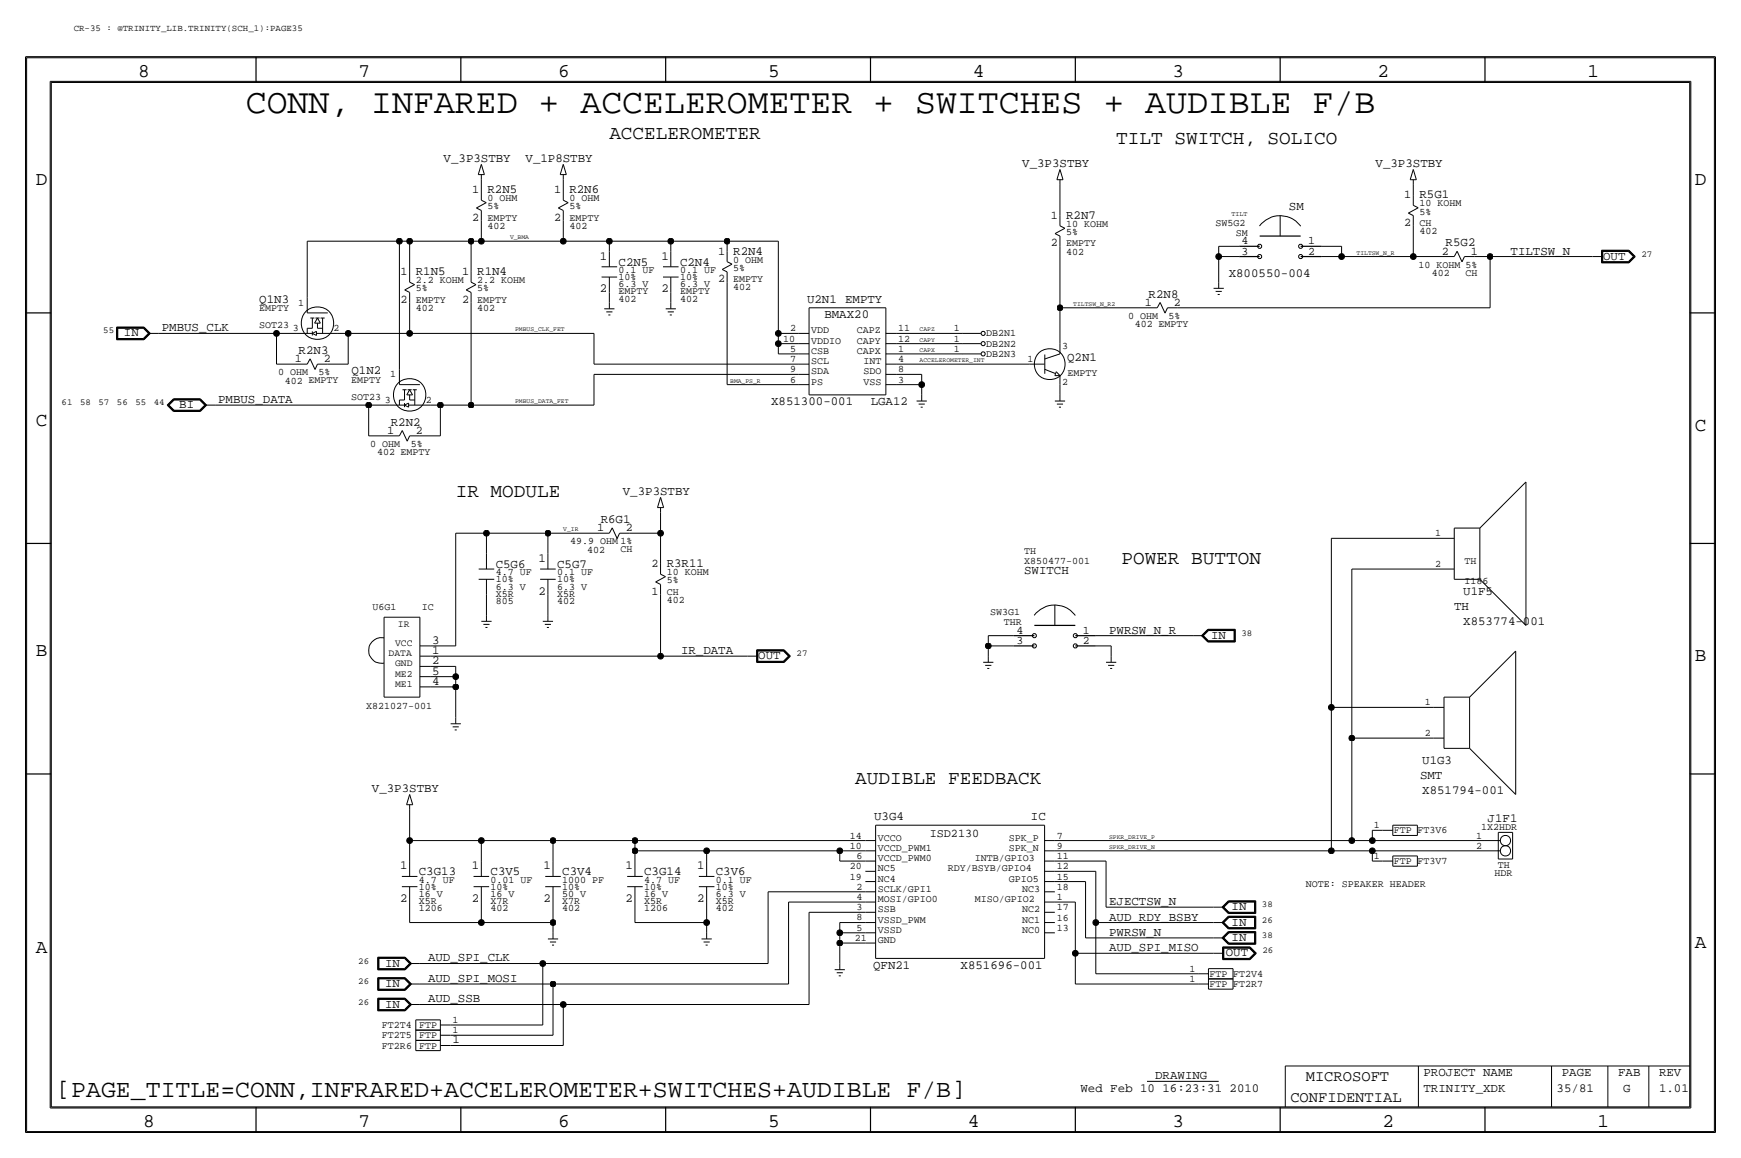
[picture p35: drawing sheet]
<svg xmlns="http://www.w3.org/2000/svg" width="432mm" height="287mm" viewBox="0 0 432 287" stroke-linecap="round" stroke-linejoin="round" font-family="sans-serif">
<defs><g id="words">
<text font-size="8.6" x="61" y="28">CONN, INFARED + ACCELEROMETER + SWITCHES + AUDIBLE F/B</text>
<text font-size="6.2" x="14" y="271.9">[PAGE_TITLE=CONN,INFRARED+ACCELEROMETER+SWITCHES+AUDIBLE F/B]</text>
<g font-size="4.8">
<text x="34.3" y="19.1">8</text>
<text x="88.9" y="19.1">7</text>
<text x="138.4" y="19.1">6</text>
<text x="190.5" y="19.1">5</text>
<text x="241.3" y="19.1">4</text>
<text x="290.8" y="19.1">3</text>
<text x="341.6" y="19.1">2</text>
<text x="393.7" y="19.1">1</text>
<text x="151.1" y="34.4">ACCELEROMETER</text>
<text x="276.9" y="35.7">TILT SWITCH, SOLICO</text>
<text x="8.9" y="45.8">D</text>
<text x="420.4" y="45.8">D</text>
<text x="8.9" y="105.5">C</text>
<text x="420.4" y="106.8">C</text>
<text x="113" y="123.3">IR MODULE</text>
<text x="278.1" y="139.8">POWER BUTTON</text>
<text x="8.9" y="162.7">B</text>
<text x="420.4" y="163.9">B</text>
<text x="212.1" y="194.4">AUDIBLE FEEDBACK</text>
<text x="8.9" y="236.3">A</text>
<text x="420.4" y="235.1">A</text>
<text x="35.5" y="279.5">8</text>
<text x="88.9" y="279.5">7</text>
<text x="138.4" y="279.5">6</text>
<text x="190.5" y="279.5">5</text>
<text x="240" y="279.5">4</text>
<text x="290.8" y="279.5">3</text>
<text x="342.9" y="279.5">2</text>
<text x="396.2" y="279.5">1</text>
</g>
<g font-size="3.8">
<text x="323.9" y="268.1">MICROSOFT</text>
<text x="320" y="273.2">CONFIDENTIAL</text>
</g>
<g font-size="3.1">
<text x="110" y="40.1">V_3P3STBY</text>
<text x="130.4" y="40.1">V_1P8STBY</text>
<text x="253.5" y="41.4">V_3P3STBY</text>
<text x="341.2" y="41.4">V_3P3STBY</text>
<text x="120.9" y="47.9">R2N5</text>
<text x="141.2" y="47.9">R2N6</text>
<text x="319.7" y="52.2">SM</text>
<text x="352" y="49.1">R5G1</text>
<text x="264.4" y="54.2">R2N7</text>
<text x="148.8" y="64.4">1</text>
<text x="153.4" y="65.9">C2N5</text>
<text x="164" y="64.4">1</text>
<text x="168.7" y="65.9">C2N4</text>
<text x="181.9" y="63.1">R2N4</text>
<text x="358.5" y="61.1">R5G2</text>
<text x="374.7" y="63.1">TILTSW_N</text>
<text x="397.6" y="64.4">OUT</text>
<text x="103.1" y="68.2">R1N5</text>
<text x="118.4" y="68.2">R1N4</text>
<text x="304.8" y="68.7">X800550-004</text>
<text x="64.3" y="75">Q1N3</text>
<text x="148.8" y="72.5">2</text>
<text x="164" y="72.5">2</text>
<text x="200.2" y="75">U2N1 EMPTY</text>
<text x="284.9" y="73.8">R2N8</text>
<text x="30.7" y="83.4">IN</text>
<text x="40.1" y="82.1">PMBUS_CLK</text>
<text x="204.5" y="78.8">BMAX20</text>
<text x="74.1" y="87.7">R2N3</text>
<text x="264.7" y="89.5">Q2N1</text>
<text x="87.2" y="92.8">Q1N2</text>
<text x="44.4" y="101.2">BI</text>
<text x="54.1" y="99.9">PMBUS_DATA</text>
<text x="191.3" y="100.4">X851300-001</text>
<text x="216" y="100.4">LGA12</text>
<text x="96.9" y="105.5">R2N2</text>
<text x="154.5" y="122.6">V_3P3STBY</text>
<text x="149" y="129.6">R6G1</text>
<text x="122.9" y="140.8">C5G6</text>
<text x="133.6" y="139.3">1</text>
<text x="138.2" y="140.8">C5G7</text>
<text x="165.4" y="140.6">R3R11</text>
<text x="254" y="142.3">SWITCH</text>
<text x="133.6" y="147.4">2</text>
<text x="362.9" y="147.4">U1F5</text>
<text x="360.6" y="151.2">TH</text>
<text x="362.9" y="155">X853774-001</text>
<text x="107.2" y="159.6">3</text>
<text x="275.1" y="157.1">PWRSW_N_R</text>
<text x="300.4" y="158.3">IN</text>
<text x="107.2" y="167.2">5</text>
<text x="107.2" y="164.7">2</text>
<text x="107.2" y="162.2">1</text>
<text x="168.9" y="162.2">IR_DATA</text>
<text x="188.1" y="163.4">OUT</text>
<text x="107.2" y="169.8">4</text>
<text x="352.8" y="189.3">U1G3</text>
<text x="92.3" y="196.3">V_3P3STBY</text>
<text x="352.2" y="193.1">SMT</text>
<text x="352.8" y="197">X851794-001</text>
<text x="216.8" y="203.3">U3G4</text>
<text x="255.7" y="203.3">IC</text>
<text x="369" y="203.8">J1F1</text>
<text x="99.3" y="215.5">1</text>
<text x="117" y="215.5">1</text>
<text x="134.8" y="215.5">1</text>
<text x="155.1" y="215.5">1</text>
<text x="172.9" y="215.5">1</text>
<text x="103.9" y="217">C3G13</text>
<text x="121.7" y="217">C3V5</text>
<text x="139.4" y="217">C3V4</text>
<text x="159.8" y="217">C3G14</text>
<text x="177.5" y="217">C3V6</text>
<text x="99.3" y="223.6">2</text>
<text x="117" y="223.6">2</text>
<text x="134.8" y="223.6">2</text>
<text x="155.1" y="223.6">2</text>
<text x="172.9" y="223.6">2</text>
<text x="275.1" y="224.4">EJECTSW_N</text>
<text x="305.5" y="225.7">IN</text>
<text x="275.1" y="228.2">AUD_RDY_BSBY</text>
<text x="275.1" y="232">PWRSW_N</text>
<text x="305.5" y="229.5">IN</text>
<text x="305.5" y="233.3">IN</text>
<text x="95.5" y="239.6">IN</text>
<text x="106.2" y="238.4">AUD_SPI_CLK</text>
<text x="275.1" y="235.8">AUD_SPI_MISO</text>
<text x="304" y="237.1">OUT</text>
<text x="95.5" y="244.7">IN</text>
<text x="106.2" y="243.4">AUD_SPI_MOSI</text>
<text x="216.6" y="240.1">QFN21</text>
<text x="238.3" y="240.1">X851696-001</text>
<text x="95.5" y="249.8">IN</text>
<text x="106.2" y="248.5">AUD_SSB</text>
<text x="112.3" y="258.7">1</text>
<text x="286.5" y="267.6">DRAWING</text>
<text x="353.1" y="266.8">PROJECT NAME</text>
<text x="387.3" y="266.8">PAGE</text>
<text x="401.3" y="266.8">FAB</text>
<text x="411.5" y="266.8">REV</text>
<text x="268" y="270.6">Wed Feb 10 16:23:31 2010</text>
<text x="353.1" y="270.6">TRINITY_XDK</text>
<text x="386.1" y="270.6">35/81</text>
<text x="402.6" y="270.6">G</text>
<text x="411.5" y="270.6">1.01</text>
</g>
<g font-size="2.9">
<text x="117.1" y="47.9">1</text>
<text x="137.5" y="47.9">1</text>
<text x="348.3" y="49.1">1</text>
<text x="117.1" y="54.7">2</text>
<text x="137.5" y="54.7">2</text>
<text x="260.7" y="54.2">1</text>
<text x="348.3" y="56">2</text>
<text x="178.1" y="63.1">1</text>
<text x="260.7" y="61.1">2</text>
<text x="307.9" y="60.6">4</text>
<text x="307.9" y="63.1">3</text>
<text x="324.5" y="63.1">2</text>
<text x="324.5" y="60.6">1</text>
<text x="357.6" y="63.1">2</text>
<text x="364.8" y="63.1">1</text>
<text x="99.4" y="68.2">1</text>
<text x="114.6" y="68.2">1</text>
<text x="178.1" y="70">2</text>
<text x="99.4" y="75">2</text>
<text x="114.6" y="75">2</text>
<text x="284" y="75.8">1</text>
<text x="291.1" y="75.8">2</text>
<text x="73.1" y="89.8">1</text>
<text x="80.3" y="89.8">2</text>
<text x="96" y="107.5">1</text>
<text x="103.2" y="107.5">2</text>
<text x="148.1" y="131.7">1</text>
<text x="155.2" y="131.7">2</text>
<text x="161.6" y="140.6">2</text>
<text x="161.6" y="147.4">1</text>
<text x="252.1" y="157.1">4</text>
<text x="252.1" y="159.6">3</text>
<text x="268.6" y="159.6">2</text>
<text x="268.6" y="157.1">1</text>
<text x="230.6" y="207.5">ISD2130</text>
</g>
<g font-size="2.5">
<text x="120.9" y="49.9">0 OHM</text>
<text x="120.9" y="51.9">5%</text>
<text x="141.2" y="49.9">0 OHM</text>
<text x="141.2" y="51.9">5%</text>
<text x="352" y="53.2">5%</text>
<text x="352" y="51.2">10 KOHM</text>
<text x="120.9" y="54.7">EMPTY</text>
<text x="120.9" y="56.7">402</text>
<text x="141.2" y="56.7">402</text>
<text x="141.2" y="54.7">EMPTY</text>
<text x="264.4" y="58.3">5%</text>
<text x="264.4" y="56.2">10 KOHM</text>
<text x="301.5" y="56">SW5G2</text>
<text x="306.5" y="58.5">SM</text>
<text x="352" y="58">402</text>
<text x="352" y="56">CH</text>
<text x="181.9" y="65.1">0 OHM</text>
<text x="264.4" y="63.1">402</text>
<text x="264.4" y="61.1">EMPTY</text>
<text x="103.1" y="70.2">2.2 KOHM</text>
<text x="118.4" y="70.2">2.2 KOHM</text>
<text x="153.4" y="71.2">6.3 V</text>
<text x="153.4" y="67.7">0.1 UF</text>
<text x="153.4" y="69.4">10%</text>
<text x="168.7" y="67.7">0.1 UF</text>
<text x="168.7" y="71.2">6.3 V</text>
<text x="168.7" y="69.4">10%</text>
<text x="181.9" y="70">EMPTY</text>
<text x="181.9" y="72">402</text>
<text x="181.9" y="67.2">5%</text>
<text x="351.8" y="66.4">10 KOHM 5%</text>
<text x="355.1" y="68.4">402</text>
<text x="363.5" y="68.3">CH</text>
<text x="64.3" y="77.2">EMPTY</text>
<text x="73.9" y="75.8">1</text>
<text x="103.1" y="72.2">5%</text>
<text x="103.1" y="77.1">402</text>
<text x="103.1" y="75">EMPTY</text>
<text x="118.4" y="72.2">5%</text>
<text x="118.4" y="75">EMPTY</text>
<text x="118.4" y="77.1">402</text>
<text x="153.4" y="74.8">402</text>
<text x="153.4" y="73">EMPTY</text>
<text x="168.7" y="73">EMPTY</text>
<text x="168.7" y="74.8">402</text>
<text x="64.3" y="81.3">SOT23</text>
<text x="72.6" y="82.1">3</text>
<text x="82.8" y="82.1">2</text>
<text x="195.9" y="82.1">2</text>
<text x="201.2" y="82.6">VDD</text>
<text x="212.5" y="82.6">CAPZ</text>
<text x="222.8" y="82.1">11</text>
<text x="236.6" y="82.1">1</text>
<text x="244.6" y="83.4">DB2N1</text>
<text x="279.8" y="79.1">0 OHM</text>
<text x="281.5" y="81.1">402 EMPTY</text>
<text x="289.8" y="79.1">5%</text>
<text x="194.3" y="84.7">10</text>
<text x="195.9" y="89.8">7</text>
<text x="195.9" y="87.2">5</text>
<text x="201.2" y="87.7">CSB</text>
<text x="201.2" y="85.2">VDDIO</text>
<text x="212.5" y="87.7">CAPX</text>
<text x="212.5" y="85.2">CAPY</text>
<text x="222.8" y="89.8">4</text>
<text x="222.8" y="84.7">12</text>
<text x="222.8" y="87.2">1</text>
<text x="236.6" y="84.7">1</text>
<text x="236.6" y="87.2">1</text>
<text x="244.6" y="86">DB2N2</text>
<text x="244.6" y="88.5">DB2N3</text>
<text x="254.9" y="89.8">1</text>
<text x="263.4" y="86.5">3</text>
<text x="69" y="93.1">0 OHM</text>
<text x="70.7" y="95.1">402 EMPTY</text>
<text x="79" y="93.1">5%</text>
<text x="87.1" y="94.9">EMPTY</text>
<text x="96.8" y="93.6">1</text>
<text x="195.9" y="92.3">9</text>
<text x="195.9" y="94.8">6</text>
<text x="201.2" y="90.3">SCL</text>
<text x="201.2" y="95.4">PS</text>
<text x="201.2" y="92.8">SDA</text>
<text x="214.2" y="95.4">VSS</text>
<text x="214.2" y="92.8">SDO</text>
<text x="214.2" y="90.3">INT</text>
<text x="222.8" y="94.8">3</text>
<text x="222.8" y="92.3">8</text>
<text x="263.4" y="95.4">2</text>
<text x="264.7" y="93.2">EMPTY</text>
<text x="87.1" y="99.1">SOT23</text>
<text x="95.5" y="99.9">3</text>
<text x="105.6" y="99.9">2</text>
<text x="91.8" y="110.8">0 OHM</text>
<text x="93.5" y="112.9">402 EMPTY</text>
<text x="101.9" y="110.8">5%</text>
<text x="141.4" y="135">49.9 OHM 1%</text>
<text x="145.6" y="137">402</text>
<text x="153.9" y="136.9">CH</text>
<text x="254" y="137.3">TH</text>
<text x="356" y="132.9">1</text>
<text x="122.9" y="142.6">4.7 UF</text>
<text x="138.2" y="142.6">0.1 UF</text>
<text x="165.4" y="142.6">10 KOHM</text>
<text x="254" y="139.8">X850477-001</text>
<text x="356" y="140.6">2</text>
<text x="363.2" y="139.8">TH</text>
<text x="122.9" y="149.7">805</text>
<text x="122.9" y="147.9">X5R</text>
<text x="122.9" y="146.1">6.3 V</text>
<text x="122.9" y="144.4">10%</text>
<text x="138.2" y="149.7">402</text>
<text x="138.2" y="147.9">X5R</text>
<text x="138.2" y="146.1">6.3 V</text>
<text x="138.2" y="144.4">10%</text>
<text x="165.4" y="149.4">402</text>
<text x="165.4" y="144.6">5%</text>
<text x="165.4" y="147.4">CH</text>
<text x="363.2" y="144.9">I186</text>
<text x="92.4" y="151.2">U6G1</text>
<text x="104.6" y="151.2">IC</text>
<text x="245.6" y="152.5">SW3G1</text>
<text x="249" y="155">THR</text>
<text x="90.8" y="175.9">X821027-001</text>
<text x="353.4" y="174.9">1</text>
<text x="353.4" y="182.5">2</text>
<text x="210.8" y="207.9">14</text>
<text x="217.7" y="208.4">VCCO</text>
<text x="250.2" y="208.4">SPK_P</text>
<text x="262.1" y="207.9">7</text>
<text x="340.7" y="205.3">1</text>
<text x="345.7" y="206.6">FTP</text>
<text x="351.5" y="206.6">FT3V6</text>
<text x="366.1" y="207.9">1</text>
<text x="367.4" y="205.8">1X2HDR</text>
<text x="210.8" y="210.4">10</text>
<text x="210.8" y="215.5">20</text>
<text x="212.4" y="213">6</text>
<text x="217.7" y="213.5">VCCD_PWM0</text>
<text x="217.7" y="210.9">VCCD_PWM1</text>
<text x="241.8" y="213.5">INTB/GPIO3</text>
<text x="250.2" y="210.9">SPK_N</text>
<text x="262.1" y="210.4">9</text>
<text x="262.1" y="215.5">12</text>
<text x="262.1" y="213">11</text>
<text x="340.7" y="213">1</text>
<text x="345.7" y="214.2">FTP</text>
<text x="351.5" y="214.2">FT3V7</text>
<text x="366.1" y="210.4">2</text>
<text x="371.5" y="215.2">TH</text>
<text x="103.9" y="218.8">4.7 UF</text>
<text x="103.9" y="220.6">10%</text>
<text x="121.7" y="220.6">10%</text>
<text x="121.7" y="218.8">0.01 UF</text>
<text x="139.4" y="220.6">10%</text>
<text x="139.4" y="218.8">1000 PF</text>
<text x="159.8" y="220.6">10%</text>
<text x="159.8" y="218.8">4.7 UF</text>
<text x="177.5" y="220.6">10%</text>
<text x="177.5" y="218.8">0.1 UF</text>
<text x="210.8" y="218">19</text>
<text x="212.4" y="220.6">2</text>
<text x="217.7" y="218.5">NC4</text>
<text x="217.7" y="221.1">SCLK/GPI1</text>
<text x="217.7" y="216">NC5</text>
<text x="235.1" y="216">RDY/BSYB/GPIO4</text>
<text x="250.2" y="218.5">GPIO5</text>
<text x="253.5" y="221.1">NC3</text>
<text x="262.1" y="220.6">18</text>
<text x="262.1" y="218">15</text>
<text x="323.8" y="219.8">NOTE: SPEAKER HEADER</text>
<text x="370.6" y="217.3">HDR</text>
<text x="103.9" y="225.9">1206</text>
<text x="103.9" y="224.1">X5R</text>
<text x="103.9" y="222.3">16 V</text>
<text x="121.7" y="222.3">16 V</text>
<text x="121.7" y="225.9">402</text>
<text x="121.7" y="224.1">X7R</text>
<text x="139.4" y="224.1">X7R</text>
<text x="139.4" y="222.3">50 V</text>
<text x="139.4" y="225.9">402</text>
<text x="159.8" y="222.4">16 V</text>
<text x="159.8" y="225.9">1206</text>
<text x="159.8" y="224.1">X5R</text>
<text x="177.5" y="224.1">X5R</text>
<text x="177.5" y="222.3">6.3 V</text>
<text x="177.5" y="225.9">402</text>
<text x="212.4" y="225.7">3</text>
<text x="212.4" y="223.1">4</text>
<text x="217.7" y="226.2">SSB</text>
<text x="217.7" y="223.6">MOSI/GPIO0</text>
<text x="241.8" y="223.6">MISO/GPIO2</text>
<text x="253.5" y="226.2">NC2</text>
<text x="262.1" y="225.7">17</text>
<text x="262.1" y="223.1">1</text>
<text x="212" y="233.3">21</text>
<text x="212.4" y="228.2">8</text>
<text x="212.4" y="230.7">5</text>
<text x="217.7" y="233.8">GND</text>
<text x="217.7" y="228.7">VSSD_PWM</text>
<text x="217.7" y="231.2">VSSD</text>
<text x="253.5" y="231.2">NC0</text>
<text x="253.5" y="228.7">NC1</text>
<text x="262.1" y="228.2">16</text>
<text x="262.1" y="230.7">13</text>
<text x="295" y="240.9">1</text>
<text x="295" y="243.4">1</text>
<text x="300" y="242.2">FTP</text>
<text x="300" y="244.7">FTP</text>
<text x="305.8" y="242.2">FT2V4</text>
<text x="305.8" y="244.7">FT2R7</text>
<text x="94.7" y="254.9">FT2T4</text>
<text x="94.7" y="257.4">FT2T5</text>
<text x="103.9" y="254.9">FTP</text>
<text x="103.9" y="257.4">FTP</text>
<text x="112.3" y="253.6">1</text>
<text x="112.3" y="256.1">1</text>
<text x="94.7" y="259.9">FT2R6</text>
<text x="103.9" y="259.9">FTP</text>
</g>
<g font-size="2.4">
<text x="98.7" y="155.5">IR</text>
<text x="98" y="160.1">VCC</text>
<text x="96.4" y="162.7">DATA</text>
<text x="98" y="165.2">GND</text>
<text x="98" y="167.7">ME2</text>
<text x="98" y="170.3">ME1</text>
</g>
<g font-size="2.3">
<text x="18.3" y="7.7">CR-35 : @TRINITY_LIB.TRINITY(SCH_1):PAGE35</text>
<text x="407.1" y="63.6">27</text>
<text x="25.6" y="82.7">55</text>
<text x="15.3" y="100.4">61</text>
<text x="19.9" y="100.4">58</text>
<text x="24.4" y="100.4">57</text>
<text x="29" y="100.4">56</text>
<text x="33.6" y="100.4">55</text>
<text x="38.1" y="100.4">44</text>
<text x="307.9" y="157.6">38</text>
<text x="197.6" y="162.7">27</text>
<text x="313" y="224.9">38</text>
<text x="313" y="228.7">26</text>
<text x="313" y="232.5">38</text>
<text x="88.8" y="238.9">26</text>
<text x="313.1" y="236.3">26</text>
<text x="88.8" y="243.9">26</text>
<text x="88.8" y="249">26</text>
</g>
<text font-size="1.7" x="305.4" y="53.4">TILT</text>
<g font-size="1.6">
<text x="126.5" y="59.3">V_BMA</text>
<text x="336.4" y="63.2">TILTSW_N_R</text>
<text x="266.2" y="75.8">TILTSW_N_R2</text>
<text x="127.8" y="82.1">PMBUS_CLK_FET</text>
<text x="228.1" y="82.1">CAPZ</text>
<text x="228.1" y="84.7">CAPY</text>
<text x="228.1" y="87.2">CAPX</text>
<text x="228.1" y="89.8">ACCELEROMETER_INT</text>
<text x="181.1" y="94.8">BMA_PS_R</text>
<text x="127.8" y="99.9">PMBUS_DATA_FET</text>
<text x="139.7" y="131.7">V_IR</text>
<text x="275.1" y="207.9">SPKR_DRIVE_P</text>
<text x="275.1" y="210.4">SPKR_DRIVE_N</text>
</g>
</g></defs>
<!-- layer: Nets -->
<g fill="none" stroke="#000" stroke-width=".25">
<path d="M76.2 59.8v14zM76.2 59.8h22.9zM99.1 59.8h2.5zM99.1 59.8v31.7zM101.6 59.8h15.2zM101.6 59.8v7.6zM116.8 59.8v7.6zM116.8 59.8h2.6zM119.4 54.7v5.1zM119.4 44.6v2.5zM119.4 59.8h20.3zM139.7 54.7v5.1z"/>
<path d="M139.7 59.8h11.4zM139.7 44.6v2.5zM151.1 59.8h15.3zM151.1 59.8v2.5zM166.4 59.8h13.9zM166.4 59.8v2.5zM180.3 59.8v2.5zM180.3 59.8h12.7zM193 59.8v22.9zM262.9 45.8v7.6zM350.5 56v7.6zM350.5 45.8v2.6z"/>
<path d="M101.6 75v7.7zM116.8 75v25.4zM151.1 72.5v2.5zM166.4 72.5v2.5zM180.3 70v25.4zM262.9 61.1v15.2zM262.9 76.3v8.9zM262.9 76.3h21.6zM292.1 76.3h77.5zM302.3 61.1v2.5zM302.3 63.6h5zM302.3 63.6v6.4z"/>
<path d="M302.3 61.1h5zM327.7 61.1h5zM327.7 63.6h5zM332.7 61.1v2.5zM332.7 63.6h17.8zM350.5 63.6h7.6zM365.8 63.6h3.8zM369.6 63.6v12.7zM369.6 63.6h25.4zM39.4 82.7h29.2zM68.6 82.7h5.1zM68.6 82.7v7.6z"/>
<path d="M68.6 90.3h5.1zM81.3 90.3h5.1zM83.8 82.7h2.6zM86.4 82.7v7.6zM86.4 82.7h15.2zM101.6 82.7h45.7zM147.3 92.8h50.8zM147.3 92.8v7.6zM147.3 82.7v7.6zM147.3 90.3h50.8zM180.3 95.4h17.8zM193 85.2h5.1z"/>
<path d="M193 87.7h5.1zM193 82.7h5.1zM193 82.7v2.5zM193 85.2v2.5zM222.2 82.7h16.6zM222.2 87.7h16.6zM222.2 85.2h16.6zM222.2 90.3h33.1zM222.2 92.8h6.4zM222.2 95.4h6.4zM228.6 92.8v2.6zM228.6 95.4v2.5z"/>
<path d="M262.9 95.4v2.5zM53.3 100.4h38.1zM91.4 100.4v7.7zM91.4 108.1h5.1zM91.4 100.4h5.1zM104.1 108.1h5.1zM106.7 100.4h2.5zM109.2 100.4h7.6zM109.2 100.4v7.7zM116.8 100.4h30.5zM113 132.2v27.9zM113 132.2h7.6z"/>
<path d="M120.6 132.2h15.3zM120.6 132.2v5.1zM135.9 132.2h12.7zM135.9 132.2v5.1zM156.2 132.2h7.6zM163.8 127.1v5.1zM163.8 132.2v7.6zM330.2 133.5v41.9zM330.2 133.5h27.9zM120.6 147.4v5.1zM135.9 147.4v5.1zM163.8 147.4v15.3z"/>
<path d="M245.1 157.6h6.4zM245.1 157.6v2.5zM271.8 157.6h24.1zM335.3 141.1h22.8zM335.3 141.1v41.9zM106.7 162.7h57.1zM106.7 160.1h6.3zM106.7 165.2h6.3zM106.7 167.7h6.3zM106.7 170.3h6.3zM113 165.2v2.5zM113 167.7v2.6z"/>
<path d="M113 170.3v7.6zM163.8 162.7h21.6zM245.1 160.1h6.4zM245.1 160.1v2.6zM271.8 160.1h3.8zM275.6 160.1v2.6zM330.2 175.4v35.5zM330.2 175.4h25.4zM335.3 183h20.3zM335.3 183v25.4zM101.6 208.4h17.8zM101.6 208.4v5.1z"/>
<path d="M101.6 200.8v7.6zM119.4 208.4v5.1zM119.4 208.4h17.8zM137.2 208.4h20.3zM137.2 208.4v5.1zM157.5 210.9v2.6zM157.5 208.4v2.5zM157.5 210.9h17.8zM157.5 208.4h57.1zM175.3 210.9h33zM175.3 210.9v2.6zM208.3 213.5h6.3z"/>
<path d="M208.3 210.9v2.6zM208.3 210.9h6.3zM261.6 216h10.2zM261.6 218.5h7.6zM261.6 213.5h12.7zM261.6 210.9h68.6zM261.6 208.4h73.7zM269.2 218.5v14zM271.8 216v12.7zM274.3 213.5v11.4zM330.2 210.9h10.2zM335.3 208.4h5.1z"/>
<path d="M340.4 208.4h27.9zM340.4 205.8v2.6zM340.4 205.8h2.5zM340.4 210.9v2.6zM340.4 213.5h2.5zM340.4 210.9h27.9zM101.6 223.6v5.1zM101.6 228.7h17.8zM104.1 238.9h30.5zM119.4 223.6v5.1zM119.4 228.7h17.8zM134.6 238.9h55.9z"/>
<path d="M134.6 238.9v15.2zM137.2 223.6v5.1zM137.2 228.7v2.5zM157.5 228.7h17.8zM157.5 223.6v5.1zM175.3 223.6v5.1zM175.3 228.7v2.5zM190.5 221.1v17.8zM190.5 221.1h24.1zM195.6 223.6h19zM195.6 223.6v20.3zM200.7 226.2v22.8z"/>
<path d="M200.7 226.2h13.9zM208.3 228.7h6.3zM208.3 228.7v2.5zM208.3 231.2h6.3zM208.3 231.2v2.6zM208.3 233.8h6.3zM208.3 233.8v5.1zM261.6 223.6h5.1zM266.7 236.3v7.6zM266.7 236.3h34.3zM266.7 223.6v12.7zM269.2 232.5h31.8z"/>
<path d="M271.8 228.7v12.7zM271.8 228.7h29.2zM274.3 224.9h26.7zM104.1 249h35.6zM104.1 243.9h33.1zM111.8 254.1h22.8zM111.8 259.2h27.9zM111.8 256.6h25.4zM137.2 243.9v12.7zM137.2 243.9h58.4zM139.7 249h61zM139.7 249v10.2z"/>
<path d="M266.7 243.9h30.5zM271.8 241.4h25.4z"/>
</g>
<g fill="#000" stroke="#000" stroke-width=".25">
<circle cx="99.1" cy="59.8" r=".72"/>
<circle cx="101.6" cy="59.8" r=".72"/>
<circle cx="116.8" cy="59.8" r=".72"/>
<circle cx="119.4" cy="59.8" r=".72"/>
<circle cx="139.7" cy="59.8" r=".72"/>
<circle cx="151.1" cy="59.8" r=".72"/>
<circle cx="166.4" cy="59.8" r=".72"/>
<circle cx="180.3" cy="59.8" r=".72"/>
<circle cx="262.9" cy="76.3" r=".72"/>
<circle cx="302.3" cy="63.6" r=".72"/>
<circle cx="332.7" cy="63.6" r=".72"/>
<circle cx="350.5" cy="63.6" r=".72"/>
<circle cx="369.6" cy="63.6" r=".72"/>
<circle cx="68.6" cy="82.7" r=".72"/>
<circle cx="86.4" cy="82.7" r=".72"/>
<circle cx="101.6" cy="82.7" r=".72"/>
<circle cx="193" cy="85.2" r=".72"/>
<circle cx="193" cy="82.7" r=".72"/>
<circle cx="228.6" cy="95.4" r=".72"/>
<circle cx="91.4" cy="100.4" r=".72"/>
<circle cx="109.2" cy="100.4" r=".72"/>
<circle cx="116.8" cy="100.4" r=".72"/>
<circle cx="120.6" cy="132.2" r=".72"/>
<circle cx="135.9" cy="132.2" r=".72"/>
<circle cx="163.8" cy="132.2" r=".72"/>
<circle cx="113" cy="167.7" r=".72"/>
<circle cx="113" cy="170.3" r=".72"/>
<circle cx="163.8" cy="162.7" r=".72"/>
<circle cx="245.1" cy="160.1" r=".72"/>
<circle cx="330.2" cy="175.4" r=".72"/>
<circle cx="335.3" cy="183" r=".72"/>
<circle cx="101.6" cy="208.4" r=".72"/>
<circle cx="119.4" cy="208.4" r=".72"/>
<circle cx="137.2" cy="208.4" r=".72"/>
<circle cx="157.5" cy="208.4" r=".72"/>
<circle cx="157.5" cy="210.9" r=".72"/>
<circle cx="175.3" cy="210.9" r=".72"/>
<circle cx="208.3" cy="210.9" r=".72"/>
<circle cx="330.2" cy="210.9" r=".72"/>
<circle cx="335.3" cy="208.4" r=".72"/>
<circle cx="340.4" cy="210.9" r=".72"/>
<circle cx="340.4" cy="208.4" r=".72"/>
<circle cx="119.4" cy="228.7" r=".72"/>
<circle cx="134.6" cy="238.9" r=".72"/>
<circle cx="137.2" cy="228.7" r=".72"/>
<circle cx="175.3" cy="228.7" r=".72"/>
<circle cx="208.3" cy="231.2" r=".72"/>
<circle cx="208.3" cy="233.8" r=".72"/>
<circle cx="266.7" cy="236.3" r=".72"/>
<circle cx="271.8" cy="228.7" r=".72"/>
<circle cx="137.2" cy="243.9" r=".72"/>
<circle cx="139.7" cy="249" r=".72"/>
</g>
<!-- layer: Components -->
<g fill="none" stroke="#000" stroke-width=".25">
<path d="M118.2 51.6l2.4-1.4zM118.2 51.6l1.2 .6zM118.6 43.3h1.5zM119.4 52.2v2.5zM119.4 47.1v2.5zM119.4 49.6l1.2 .6zM119.4 43.3v1.3zM119.4 40.7l.7 2.6zM119.4 40.7l-.8 2.6zM138.5 51.6l2.4-1.4zM138.5 51.6l1.2 .6zM138.9 43.3h1.6z"/>
<path d="M139.7 40.7l-.8 2.6zM139.7 52.2v2.5zM139.7 47.1v2.5zM139.7 49.6l1.2 .6zM139.7 43.3v1.3zM139.7 40.7l.8 2.6zM261.7 57.9l2.4-1.3zM261.7 57.9l1.2 .6zM262.1 44.6h1.6zM262.9 42l-.8 2.6zM262.9 44.6v1.2zM262.9 42l.8 2.6z"/>
<path d="M262.9 58.5v2.6zM262.9 53.4v2.6zM262.9 56l1.2 .6zM312.4 56a6.3 6.3 0 0 1 10.2 .1M317.5 53.4v5.1zM349.3 52.8l1.2 .6zM349.3 52.8l2.4-1.3zM349.8 44.6h1.5zM350.5 44.6v1.2zM350.5 42l.8 2.6zM350.5 53.4v2.6zM350.5 48.4v2.5z"/>
<path d="M350.5 50.9l1.2 .6zM350.5 42l-.7 2.6zM76.2 77.6h5.1zM76.2 73.8v3.8zM77 78.8h1zM77.5 78.8v2.6zM78.2 78.8h1zM78.7 78.8l-.7 1.3zM78.7 78.8l.8 1.3zM79.5 78.8h1zM80 78.8v3.9zM100.4 71.9l2.4-1.3z"/>
<path d="M100.4 71.9l1.2 .6zM101.6 72.5v2.5zM101.6 67.4v2.6zM101.6 70l1.2 .6zM115.6 71.9l2.5-1.3zM115.6 71.9l1.2 .6zM116.8 72.5v2.5zM116.8 67.4v2.6zM116.8 70l1.3 .6zM149.2 66.1h3.9zM149.2 68.7h3.9zM149.9 76.6h2.5z"/>
<path d="M150.4 77.3h1.5zM150.9 78.1h.5zM151.1 68.7v3.8zM151.1 62.3v3.8zM151.1 75v1.6zM164.4 66.1h3.9zM164.4 68.7h3.9zM165.1 76.6h2.5zM165.6 77.3h1.5zM166.1 78.1h.5zM166.4 75v1.6zM166.4 68.7v3.8z"/>
<path d="M166.4 62.3v3.8zM179.1 66.8l2.5-1.3zM179.1 66.8l1.2 .6zM180.3 67.4v2.6zM180.3 62.3v2.6zM180.3 64.9l1.3 .6zM200.7 76.3h19zM200.7 76.3v21.6zM219.7 76.3v21.6zM284.5 76.3h2.5zM287.7 75l1.3 2.6zM287.7 75l-.7 1.3z"/>
<path d="M289.6 76.3h2.5zM289.6 76.3l-.6 1.3zM301 71.5h2.5zM301.5 72.2h1.5zM302 73h.5zM302.3 70v1.5zM358.1 63.6h2.6zM361.4 62.3l1.2 2.6zM361.4 62.3l-.7 1.3zM363.2 63.6l-.6 1.3zM363.2 63.6h2.6zM395 63.6h2.5z"/>
<path d="M397.2 62h6.8zM397.2 62v3.2zM397.2 65.2h6.8zM397.3 62.1v3zM397.3 65.1h6.7zM397.3 62.1h6.7zM397.4 62.2v2.8zM397.4 65h6.5zM397.4 62.2h6.5zM397.5 62.3h6.4zM397.5 62.3v2.6zM397.5 64.9h6.4z"/>
<path d="M403.9 62.3l1.2 1.3zM403.9 64.9l1.2-1.3zM403.9 65l1.4-1.4zM403.9 62.2l1.4 1.4zM404 65.1l1.4-1.5zM404 62.1l1.4 1.5zM404 65.2l1.6-1.6zM404 62l1.6 1.6zM28.9 81.1h6.8zM28.9 81.1v3.1zM28.9 84.2h6.8zM29 81.2h6.7z"/>
<path d="M29 81.2v2.9zM29 84.1h6.7zM29.1 81.3v2.7zM29.1 84h6.5zM29.1 81.3h6.5zM29.2 81.4h6.4zM29.2 81.4v2.5zM29.2 83.9h6.4zM35.6 81.4l1.2 1.3zM35.6 83.9l1.2-1.2zM35.6 84l1.4-1.3zM35.6 81.3l1.4 1.4z"/>
<path d="M35.7 81.2l1.4 1.5zM35.7 84.2l1.6-1.5zM35.7 81.1l1.6 1.6zM36.8 82.7h2.6zM37.1 82.7l-1.4 1.4zM43 98.9h6.7zM43.1 99h6.5zM43.1 99l-1.5 1.4zM43.1 99.1h6.5zM43.2 99.2h6.3zM43.2 99.2l-1.3 1.2zM49.5 99.2l1.3 1.2z"/>
<path d="M49.6 99.1l1.4 1.3zM49.6 99l1.5 1.4zM49.7 98.9l1.6 1.5zM73.7 90.3h2.5zM73.7 82.7h3.8zM76.2 81.4v1.3zM76.2 81.4h1.3zM76.9 89l-.7 1.3zM76.9 89l1.2 2.6zM77.5 82.7l1 .5zM77.5 82.7l1-.6zM77.5 82.1v1.1z"/>
<path d="M78 80.1h1.5zM78.5 82.1v1.1zM78.5 82.7h5.3zM78.7 90.3h2.6zM78.7 81.4h1.3zM78.7 80.1v1.3zM78.7 90.3l-.6 1.3zM99.1 99.2h1.2zM99.1 99.2v1.2zM99.1 95.4h5zM99.1 91.5v3.9zM99.8 96.6h1z"/>
<path d="M100.3 96.6v2.6zM100.3 99.9v1zM100.9 97.9h1.4zM101.1 96.6h1zM101.3 99.9v1zM101.6 99.2h1.3zM101.6 96.6l-.7 1.3zM101.6 97.9v1.3zM101.6 96.6l.7 1.3zM102.4 96.6h1zM102.9 96.6v3.8zM198.1 85.2h2.6z"/>
<path d="M198.1 87.7h2.6zM198.1 90.3h2.6zM198.1 92.8h2.6zM198.1 95.4h2.6zM198.1 82.7h2.6zM200.7 97.9h19zM219.7 82.7h2.5zM219.7 85.2h2.5zM219.7 87.7h2.5zM219.7 90.3h2.5zM219.7 92.8h2.5zM219.7 95.4h2.5z"/>
<path d="M227.3 99.4h2.6zM228.6 97.9v1.5zM238.7 82.7h4.6zM238.7 85.2h4.6zM238.7 87.7h4.6zM255.3 90.3h3.8zM259.1 89l3.8-1.3zM259.1 91.5l2.7 1.1zM259.1 87.9v4.8zM261.6 99.4h2.6zM261.6 93.1h1.3zM262 92.2l.9 .9z"/>
<path d="M262 92.2l-.4 .9zM262.9 97.9v1.5zM262.9 85.2v2.5zM262.9 93.1v2.3zM41.5 100.4l1.5-1.5zM41.5 100.4l1.5 1.6zM41.6 100.4l1.5 1.5zM41.8 100.4l1.3-1.3zM41.8 100.4l1.3 1.4zM41.9 100.4l1.3 1.3zM43 102h6.7zM43.1 101.9h6.5z"/>
<path d="M43.1 101.8h6.5zM43.2 101.7h6.3zM49.5 101.7l1.3-1.3zM49.6 101.8l1.4-1.4zM49.6 101.9l1.5-1.5zM49.7 102l1.6-1.6zM50.8 100.4h2.5zM96.5 100.4h3.8zM96.5 108.1h2.6zM99.8 106.7l1.2 2.7zM99.8 106.7l-.7 1.4zM100.3 100.4l1-.5z"/>
<path d="M100.3 100.4l1 .5zM101.3 100.4h5.4zM101.6 108.1h2.5zM101.6 108.1l-.6 1.3zM227.8 100.2h1.6zM228.3 100.9h.6zM262.1 100.2h1.6zM262.6 100.9h.5zM378.5 119.5v35.5zM120.6 137.3v3.8zM135.9 137.3v3.8zM148.6 132.2h2.5z"/>
<path d="M151.8 130.9l-.7 1.3zM151.8 130.9l1.3 2.6zM153.7 132.2l-.6 1.3zM153.7 132.2h2.5zM163.1 125.8h1.5zM163.8 139.8v2.5zM163.8 125.8v1.3zM163.8 123.3l.8 2.5zM163.8 123.3l-.7 2.5zM358.1 133.5h2.6zM360.7 130.9v12.7zM360.7 130.9h6.3z"/>
<path d="M367 130.9v12.7zM367 130.9l11.5-11.4zM95.2 153h8.9zM95.2 153v19.8zM95.2 158.1a3.2 3.2 0 0 0-3.8 3.2 3.2 3.2 0 0 0 3.8 3.1M104.1 153v19.8zM118.7 141.1h3.9zM118.7 143.6h3.9zM119.4 154h2.5zM119.9 154.8h1.5zM120.4 155.5h.5zM120.6 152.5v1.5z"/>
<path d="M120.6 143.6v3.8zM134 141.1h3.8zM134 143.6h3.8zM134.6 154h2.6zM135.1 154.8h1.6zM135.6 155.5h.5zM135.9 143.6v3.8zM135.9 152.5v1.5zM162.6 144.3l2.4-1.3zM162.6 144.3l1.2 .6zM163.8 144.9v2.5zM163.8 142.3l1.2 .7z"/>
<path d="M256.5 152.6a6.3 6.3 0 0 1 10.2 0M261.6 150v5zM295.9 157.6h2.5zM298 157.6l1.6-1.6zM298 157.6l1.6 1.6zM298.1 157.6l1.5-1.5zM298.1 157.6l1.5 1.5zM298.3 157.6l1.4-1.4zM298.3 157.6l1.4 1.4zM298.4 157.6l1.3 1.3zM298.4 157.6l1.3-1.3zM299.6 159.2h6.8z"/>
<path d="M299.6 156h6.8zM299.6 156.1h6.7zM299.6 159.1h6.7zM299.7 156.2h6.5zM299.7 159h6.5zM299.7 156.3h6.4zM299.7 158.9h6.4zM306.1 156.3v2.6zM306.2 156.2v2.8zM306.3 156.1v3zM306.4 156v3.2zM358.1 141.1h2.6z"/>
<path d="M360.7 143.6h6.3zM367 143.6l11.5 11.4zM95.2 172.8h8.9zM104.1 160.1h2.6zM104.1 170.3h2.6zM104.1 165.2h2.6zM104.1 162.7h2.6zM104.1 167.7h2.6zM111.8 179.4h2.5zM113 177.9v1.5zM185.4 162.7h2.6zM187.7 161.1v3.1z"/>
<path d="M187.7 164.2h6.8zM187.7 161.1h6.8zM187.8 161.2v2.9zM187.8 164.1h6.6zM187.8 161.2h6.6zM187.9 161.3v2.7zM187.9 164h6.5zM187.9 161.3h6.5zM188 161.4h6.3zM188 161.4v2.5zM188 163.9h6.3zM194.3 163.9l1.3-1.2z"/>
<path d="M194.3 161.4l1.3 1.3zM194.4 164l1.3-1.3zM194.4 161.3l1.3 1.4zM194.4 164.1l1.5-1.4zM194.4 161.2l1.5 1.5zM194.5 161.1l1.5 1.6zM194.5 164.2l1.5-1.5zM243.8 164.2h2.6zM244.3 164.9h1.6zM244.9 165.7h.5zM245.1 162.7v1.5zM274.3 164.2h2.6z"/>
<path d="M274.8 164.9h1.6zM275.3 165.7h.5zM275.6 162.7v1.5zM355.6 175.4h2.5zM358.1 172.8v12.7zM358.1 172.8h6.4zM364.5 172.8v12.7zM364.5 172.8l11.4-11.4zM375.9 161.4v35.6zM100.8 199.5h1.6zM101.6 197l-.8 2.5zM101.6 199.5v1.3z"/>
<path d="M101.6 197l.8 2.5zM112.3 180.2h1.5zM112.8 180.9h.5zM355.6 183h2.5zM358.1 185.5h6.4zM364.5 185.5l11.4 11.5zM99.7 217.3h3.8zM99.7 219.8h3.8zM101.6 219.8v3.8zM101.6 213.5v3.8zM117.4 217.3h3.9zM117.4 219.8h3.9z"/>
<path d="M119.4 219.8v3.8zM119.4 213.5v3.8zM135.2 217.3h3.9zM135.2 219.8h3.9zM137.2 219.8v3.8zM137.2 213.5v3.8zM155.5 217.3h3.9zM155.5 219.8h3.9zM157.5 219.8v3.8zM157.5 213.5v3.8zM173.3 217.3h3.9zM173.3 219.8h3.9z"/>
<path d="M175.3 219.8v3.8zM175.3 213.5v3.8zM214.6 208.4h2.6zM214.6 213.5h2.6zM214.6 210.9h2.6zM214.6 218.5h2.6zM214.6 216h2.6zM217.2 204.6h41.9zM217.2 204.6v33zM259.1 208.4h2.5zM259.1 210.9h2.5zM259.1 213.5h2.5z"/>
<path d="M259.1 216h2.5zM259.1 218.5h2.5zM259.1 204.6v33zM342.9 213.5h2.5zM342.9 205.8h2.5zM345.4 214.7h6.1zM345.4 212.2h6.1zM345.4 207.1h6.1zM345.4 204.6h6.1zM345.4 212.2v2.5zM345.4 204.6v2.5zM351.5 212.2v2.5z"/>
<path d="M351.5 204.6v2.5zM368.3 208.4h3.8zM368.3 210.9h3.8zM371.6 206.3v6.7zM371.6 213h3.6zM371.6 206.3h3.6zM375.2 206.3v6.7zM93.7 237.3h6.8zM93.7 237.3v3.1zM93.8 237.4h6.6zM93.8 237.4v2.9zM93.9 237.5v2.7z"/>
<path d="M93.9 237.5h6.5zM94 237.6v2.5zM94 237.6h6.3zM100.3 237.6l1.3 1.3zM100.4 237.5l1.4 1.4zM100.4 237.4l1.5 1.5zM100.5 237.3l1.6 1.6zM101.6 238.9h2.5zM135.9 232.8h2.5zM136.4 233.5h1.5zM136.9 234.3h.5zM137.2 231.2v1.6z"/>
<path d="M174 232.8h2.5zM174.5 233.5h1.5zM175 234.3h.5zM175.3 231.2v1.6zM208.3 238.9v1.5zM214.6 221.1h2.6zM214.6 226.2h2.6zM214.6 223.6h2.6zM214.6 228.7h2.6zM214.6 231.2h2.6zM214.6 233.8h2.6zM217.2 237.6h41.9z"/>
<path d="M259.1 221.1h2.5zM259.1 223.6h2.5zM259.1 226.2h2.5zM259.1 231.2h2.5zM259.1 228.7h2.5zM301 228.7h2.5zM301 236.3h2.5zM301 232.5h2.5zM301 224.9h2.5zM303.1 228.7l1.5 1.6zM303.1 232.5l1.5 1.6zM303.1 224.9l1.5 1.6z"/>
<path d="M303.1 228.7l1.5-1.6zM303.1 232.5l1.5-1.6zM303.1 224.9l1.5-1.6zM303.2 234.7h6.8zM303.2 228.7l1.5 1.5zM303.2 232.5l1.5 1.5zM303.2 224.9l1.5 1.5zM303.2 228.7l1.5-1.5zM303.2 237.9h6.8zM303.2 234.7v3.2zM303.2 232.5l1.5-1.5zM303.2 224.9l1.5-1.5z"/>
<path d="M303.3 234.8v3zM303.3 237.8h6.7zM303.3 234.8h6.7zM303.4 228.7l1.3-1.4zM303.4 232.5l1.3-1.4zM303.4 224.9l1.3-1.4zM303.4 228.7l1.3 1.4zM303.4 232.5l1.3 1.4zM303.4 224.9l1.3 1.4zM303.4 235v2.7zM303.4 237.7h6.5zM303.4 235h6.5z"/>
<path d="M303.5 228.7l1.3 1.3zM303.5 232.5l1.3 1.3zM303.5 224.9l1.3 1.3zM303.5 235.1h6.4zM303.5 228.7l1.3-1.3zM303.5 235.1v2.5zM303.5 237.6h6.4zM303.5 232.5l1.3-1.3zM303.5 224.9l1.3-1.3zM304.6 227.1h6.9zM304.6 230.9h6.9zM304.6 223.3h6.9z"/>
<path d="M304.6 230.3h6.9zM304.6 234.1h6.9zM304.6 226.5h6.9zM304.7 227.2h6.7zM304.7 231h6.7zM304.7 223.4h6.7zM304.7 230.2h6.7zM304.7 234h6.7zM304.7 226.4h6.7zM304.7 227.3h6.6zM304.7 231.1h6.6zM304.7 223.5h6.6z"/>
<path d="M304.7 230.1h6.6zM304.7 233.9h6.6zM304.7 226.3h6.6zM304.8 227.4h6.3zM304.8 230h6.3zM304.8 231.2h6.3zM304.8 233.8h6.3zM304.8 223.6h6.3zM304.8 226.2h6.3zM309.9 235.1l1.2 1.2zM309.9 237.6l1.3-1.3zM309.9 237.7l1.4-1.4z"/>
<path d="M309.9 235l1.4 1.3zM310 237.8l1.5-1.5zM310 234.8l1.5 1.5zM310 237.9l1.6-1.6zM310 234.7l1.6 1.6zM311.1 227.4v2.6zM311.1 231.2v2.6zM311.1 223.6v2.6zM311.3 227.3v2.8zM311.3 231.1v2.8zM311.3 223.5v2.8zM311.4 227.2v3z"/>
<path d="M311.4 231v3zM311.4 223.4v3zM311.5 227.1v3.2zM311.5 230.9v3.2zM311.5 223.3v3.2zM93.7 247.4h6.8zM93.7 242.4h6.8zM93.7 247.4v3.2zM93.7 250.6h6.8zM93.7 242.4v3.1zM93.7 245.5h6.8zM93.7 240.4h6.8z"/>
<path d="M93.8 247.5h6.6zM93.8 242.5h6.6zM93.8 247.5v3zM93.8 250.5h6.6zM93.8 242.5v2.9zM93.8 245.4h6.6zM93.8 240.3h6.6zM93.9 247.7v2.7zM93.9 250.4h6.5zM93.9 242.6v2.7zM93.9 245.3h6.5zM93.9 240.2h6.5z"/>
<path d="M93.9 247.7h6.5zM93.9 242.6h6.5zM94 247.8v2.5zM94 250.3h6.3zM94 242.7v2.5zM94 245.2h6.3zM94 240.1h6.3zM94 247.8h6.3zM94 242.7h6.3zM100.3 250.3l1.3-1.3zM100.3 245.2l1.3-1.3zM100.3 240.1l1.3-1.2z"/>
<path d="M100.3 247.8l1.3 1.2zM100.3 242.7l1.3 1.2zM100.4 250.4l1.4-1.4zM100.4 245.3l1.4-1.4zM100.4 240.2l1.4-1.3zM100.4 247.7l1.4 1.3zM100.4 242.6l1.4 1.3zM100.4 247.5l1.5 1.5zM100.4 242.5l1.5 1.4zM100.4 250.5l1.5-1.5zM100.4 245.4l1.5-1.5zM100.4 240.3l1.5-1.4z"/>
<path d="M100.5 247.4l1.6 1.6zM100.5 242.4l1.6 1.5zM100.5 250.6l1.6-1.6zM100.5 245.5l1.6-1.6zM100.5 240.4l1.6-1.5zM101.6 249h2.5zM101.6 243.9h2.5zM103.1 255.4h6.1zM103.1 252.8v2.6zM103.1 252.8h6.1zM103.1 257.9h6.1zM103.1 255.4v2.5z"/>
<path d="M103.1 257.9v2.6zM109.2 252.8v2.6zM109.2 255.4v2.5zM109.2 257.9v2.6zM109.2 254.1h2.6zM109.2 256.6h2.6zM109.2 259.2h2.6zM207 240.4h2.5zM207.5 241.1h1.5zM208 241.9h.5zM297.2 241.4h2.5zM297.2 243.9h2.5z"/>
<path d="M299.7 240.1v2.6zM299.7 242.7v2.5zM299.7 242.7h6.1zM299.7 240.1h6.1zM299.7 245.2h6.1zM305.8 240.1v2.6zM305.8 242.7v2.5zM103.1 260.5h6.1zM284.5 268.1h17.8z"/>
<circle cx="312.4" cy="61.1" r=".51"/>
<circle cx="312.4" cy="63.6" r=".51"/>
<circle cx="322.6" cy="63.6" r=".51"/>
<circle cx="322.6" cy="61.1" r=".51"/>
<circle cx="78.7" cy="80.1" r="4"/>
<circle cx="101.6" cy="97.9" r="4"/>
<circle cx="243.8" cy="82.7" r=".51"/>
<circle cx="243.8" cy="85.2" r=".51"/>
<circle cx="243.8" cy="87.7" r=".51"/>
<circle cx="260.3" cy="90.3" r="3.8"/>
<circle cx="256.5" cy="157.6" r=".51"/>
<circle cx="266.7" cy="157.6" r=".51"/>
<circle cx="256.5" cy="160.1" r=".51"/>
<circle cx="266.7" cy="160.1" r=".51"/>
<circle cx="373.4" cy="208.4" r="1.28"/>
<circle cx="373.4" cy="210.9" r="1.28"/>
</g>
<path d="M312.4 58.5h10.2zM307.3 61.1h5.1zM307.3 63.6h5.1zM322.6 63.6h5.1zM322.6 61.1h5.1zM251.5 157.6h5zM256.5 155h10.2zM266.7 157.6h5.1zM251.5 160.1h5zM266.7 160.1h5.1z" fill="none" stroke="#000" stroke-width=".3"/>
<!-- layer: Page Border and Title Block -->
<g fill="none" stroke="#000" stroke-width=".3">
<path d="M6.3 14.1v266.7zM6.4 14.1h419zM63.5 14.1v6.3zM114.3 14.1v6.3zM165.1 14.1v6.3zM215.9 14.1v6.3zM266.7 14.1v6.3zM317.5 14.1v6.3zM368.3 14.1v6.3zM425.4 14.1v266.7zM12.7 20.4h406.4zM12.7 20.4v254z"/>
<path d="M419.1 20.4v254zM6.3 77.6h6.4zM419.1 77.6h6.3zM6.3 134.7h6.4zM419.1 134.7h6.3zM6.3 191.9h6.4zM419.1 191.9h6.3zM12.7 274.4h406.4zM63.5 274.4v6.4zM114.3 274.4v6.4zM165.1 274.4v6.4zM215.9 274.4v6.4z"/>
<path d="M266.7 274.4v6.4zM317.5 274.4v6.4zM368.3 274.4v6.4zM6.4 280.8h419z"/>
</g>
<g fill="none" stroke="#000" stroke-width=".25">
<path d="M6.6 14.3h418.6zM6.6 14.3v266.2zM425.2 14.3v266.2zM12.4 20.2v254.5zM12.4 20.2h407zM419.4 20.2v254.5zM12.4 274.7h407zM318.8 264.3v10.1zM318.8 264.3h100.3zM351.8 264.3v10.1zM384.8 264.3v10.1zM398.8 264.3v10.1z"/>
<path d="M408.9 264.3v10.1zM6.6 280.5h418.6z"/>
</g>
<use href="#words"/>
</svg>
